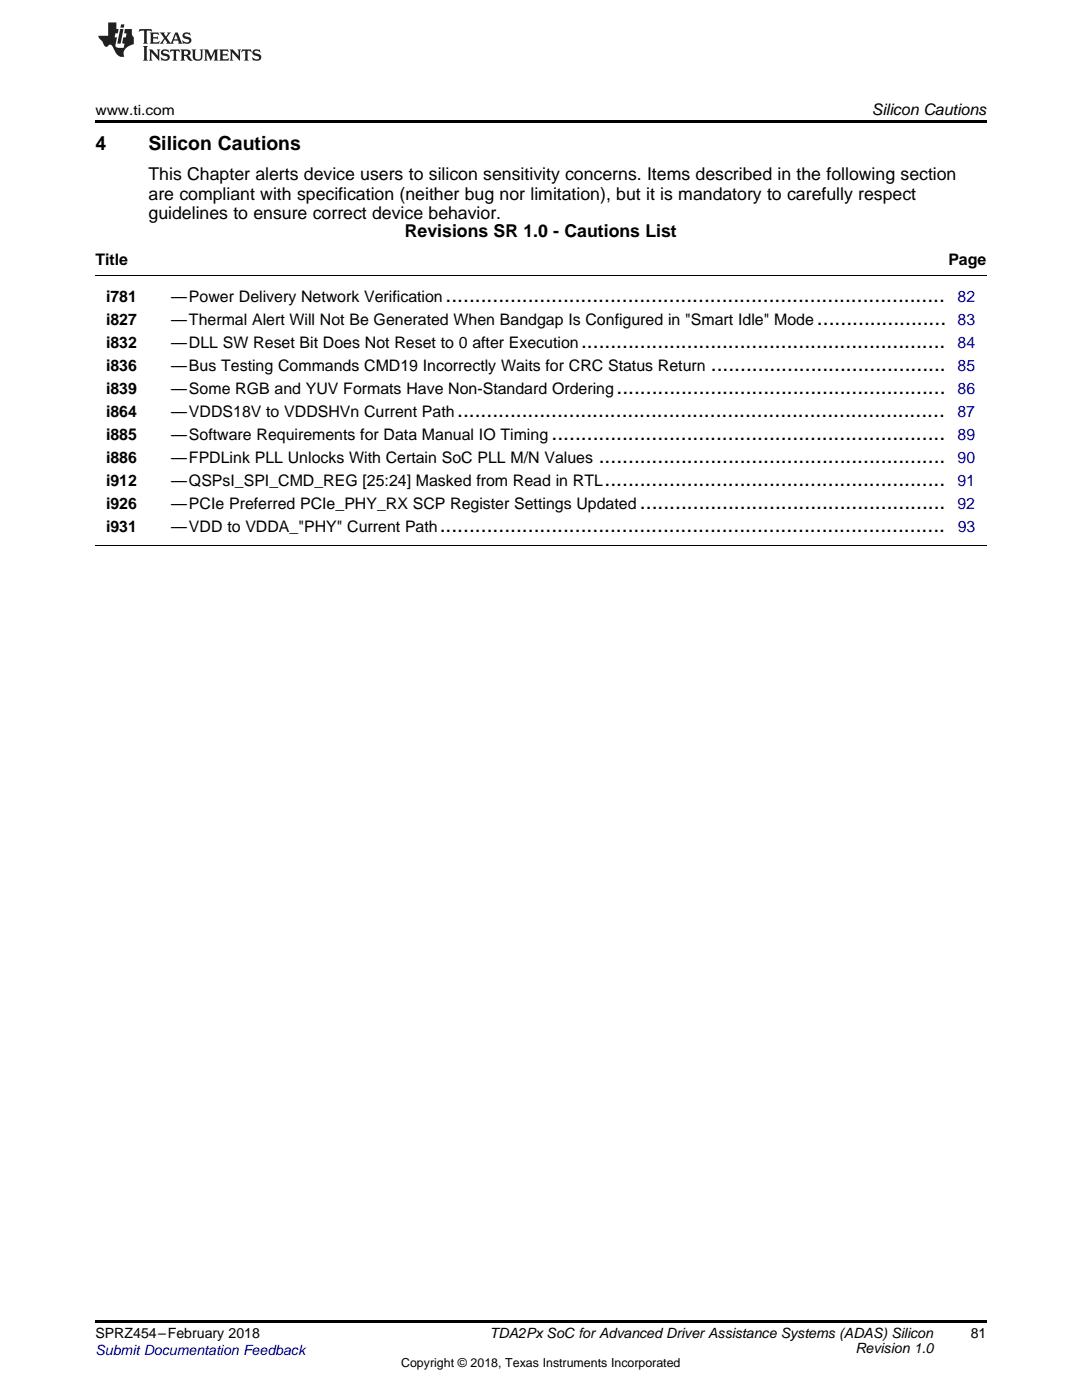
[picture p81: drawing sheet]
<svg xmlns="http://www.w3.org/2000/svg" width="216mm" height="279mm" viewBox="0 0 216 279" stroke-linecap="round" stroke-linejoin="round" font-family="sans-serif">
<defs><g id="words">
<g font-size="4.2">
<text x="88.9" y="60.3">.....................................................................................</text>
<text x="163" y="64.8">......................</text>
<text x="115.9" y="69.4">..............................................................</text>
<text x="141.8" y="74">........................................</text>
<text x="91.2" y="83.2">...................................................................................</text>
<text x="123" y="78.6">........................................................</text>
<text x="110.1" y="87.8">...................................................................</text>
<text x="119.5" y="92.4">...........................................................</text>
<text x="120.6" y="96.9">..........................................................</text>
<text x="127.7" y="101.5">....................................................</text>
<text x="87.7" y="106.1">......................................................................................</text>
</g>
<g font-size="3.9">
<text x="19" y="30">4</text>
<text x="29.6" y="30">Silicon Cautions</text>
</g>
<g font-size="3.5">
<text x="29.6" y="36">This Chapter alerts device users to silicon sensitivity concerns. Items described in the following section</text>
<text x="29.6" y="39.9">are compliant with specification (neither bug nor limitation), but it is mandatory to carefully respect</text>
<text x="29.6" y="43.7">guidelines to ensure correct device behavior.</text>
<text x="80.8" y="47.3">Revisions SR 1.0 - Cautions List</text>
</g>
<g font-size="3.2">
<text x="174" y="23">Silicon Cautions</text>
<text x="19" y="52.8">Title</text>
<text x="189.2" y="52.8">Page</text>
<text x="21.2" y="60.3">i781</text>
<text x="21.2" y="64.8">i827</text>
<text x="34.2" y="60.3">—Power Delivery Network Verification</text>
<text x="34.2" y="64.8">—Thermal Alert Will Not Be Generated When Bandgap Is Configured in &quot;Smart Idle&quot; Mode</text>
<text x="21.2" y="69.4">i832</text>
<text x="34.2" y="69.4">—DLL SW Reset Bit Does Not Reset to 0 after Execution</text>
<text x="21.2" y="74">i836</text>
<text x="34.2" y="74">—Bus Testing Commands CMD19 Incorrectly Waits for CRC Status Return</text>
<text x="21.2" y="78.6">i839</text>
<text x="21.2" y="83.2">i864</text>
<text x="34.2" y="78.6">—Some RGB and YUV Formats Have Non-Standard Ordering</text>
<text x="34.2" y="83.2">—VDDS18V to VDDSHVn Current Path</text>
<text x="21.2" y="87.8">i885</text>
<text x="34.2" y="87.8">—Software Requirements for Data Manual IO Timing</text>
<text x="21.2" y="92.4">i886</text>
<text x="34.2" y="92.4">—FPDLink PLL Unlocks With Certain SoC PLL M/N Values</text>
<text x="21.2" y="96.9">i912</text>
<text x="21.2" y="101.5">i926</text>
<text x="34.2" y="96.9">—QSPsI_SPI_CMD_REG [25:24] Masked from Read in RTL</text>
<text x="34.2" y="101.5">—PCIe Preferred PCIe_PHY_RX SCP Register Settings Updated</text>
<text x="21.2" y="106.1">i931</text>
<text x="34.2" y="106.1">—VDD to VDDA_&quot;PHY&quot; Current Path</text>
</g>
<g font-size="3.2" fill="#00f">
<text x="191.1" y="60.3">82</text>
<text x="191.1" y="64.8">83</text>
<text x="191.1" y="69.4">84</text>
<text x="191.1" y="74">85</text>
<text x="191" y="83.2">87</text>
<text x="191.1" y="78.6">86</text>
<text x="191.1" y="87.8">89</text>
<text x="191.1" y="92.4">90</text>
<text x="191" y="96.9">91</text>
<text x="191" y="101.5">92</text>
<text x="191.1" y="106.1">93</text>
</g>
<g font-size="2.8">
<text x="19" y="23">www.ti.com</text>
<text x="19" y="267.1">SPRZ454–February 2018</text>
<text x="97.8" y="267.1">TDA2Px SoC for Advanced Driver Assistance Systems (ADAS) Silicon</text>
<text x="170.7" y="269.9">Revision 1.0</text>
<text x="193.7" y="267">81</text>
</g>
<text font-size="2.8" fill="#00f" x="19" y="270.4">Submit Documentation Feedback</text>
<text font-size="2.5" x="80" y="272.7">Copyright © 2018, Texas Instruments Incorporated</text>
</g></defs>
<path d="M19 24h177.8v.6h-177.8zM19 263.5h177.8v.6h-177.8z" fill="#000"/>
<path d="M19 55h177.8M19 109h177.8" fill="none" stroke="#000" stroke-width=".2"/>
<g fill="#231f20">
<path d="M27.8 5.8l-.1 .6 .5-.3h.5l.1 .2v2.1l-.3 .3h1l-.2-.3v-2.1v-.2h.6l.4 .3-.1-.6zM29.9 6.5l.2 .4v1.5l-.2 .3h1.8l.1-.5a1.04 1.04 0 0 1-1.2 .1v-.6h.5l.4 .2v-.7l-.4 .2h-.5v-.6h.8l.3 .2-.1-.5zM31.9 6.5l.9 1.1-1 1.1h.9l-.2-.2 .4-.7 .5 .7-.2 .2h1.5l-.2-.2 .1-.4h.9l.2 .4-.2 .2h.9l-.2-.3-.7-1.9h-.5l-.9 2.1-.8-1.1 .8-1h-.8l.2 .3-.4 .5-.4-.6 .2-.2zM35.1 6.9l.4 .9h-.8zM36.6 6.6a.63 .63 0 0 0-.2 .7 .63 .63 0 0 0 .6 .4l.6 .2 .2 .2a.75 .75 0 0 1-.8 .4 .75 .75 0 0 1-.6-.5l.1 .7 .2-.1a1.11 1.11 0 0 0 1.5-.5 1.13 1.13 0 0 0-1.3-.9v-.3a1.04 1.04 0 0 1 1.1 .2l-.1-.6-.2 .1-.5-.1zM28.5 9.2l.3 .3v2.2l-.3 .4h1l-.2-.4v-2.2l.2-.3zM29.7 9.9l.2 .3v1.5l-.2 .4h.7l-.2-.4v-1.3l1.6 1.7v-1.9l.2-.3h-.7l.2 .3v.9l-1.1-1.2zM32.3 10a.62 .62 0 0 0-.2 .7 .62 .62 0 0 0 .6 .4l.6 .2 .2 .2a.76 .76 0 0 1-.8 .4 .76 .76 0 0 1-.6-.5l.1 .7 .2-.1a1.11 1.11 0 0 0 1.5-.6 1.13 1.13 0 0 0-1.3-.8v-.3a1.04 1.04 0 0 1 1.1 .1l-.1-.5-.2 .1-.5-.2zM34 9.9l-.1 .6a.61 .61 0 0 1 .7-.3l.1 1.5-.3 .4h1l-.3-.4 .1-1.5a.63 .63 0 0 1 .7 .3l-.1-.6zM36 9.9l.2 .3v1.5l-.2 .4h.9l-.2-.2v-.7l.6 .2a.76 .76 0 0 0 1.1 .6l-1-.9a.58 .58 0 0 0 .6-.6 .58 .58 0 0 0-.5-.6zM36.7 10.2l.1-.1a.45 .45 0 0 1 .6 .1 .45 .45 0 0 1 .1 .5l-.8 .2zM38.2 9.9l.2 .2a2.17 2.17 0 0 0 .4 1.9 .99 .99 0 0 0 1.6-.7v-1.1l.2-.3h-.7l.1 .2a1.92 1.92 0 0 1-.1 1.7 .6 .6 0 0 1-1-.5v-1.1l.2-.3zM40.7 9.9l.2 .3v1.5l-.2 .4h.7l-.2-.4v-1.4l.8 1.8 .9-1.8v1.4l-.2 .4h.9l-.3-.4v-1.5l.3-.3h-.8l-.6 1.4-.7-1.4zM43.7 9.9l.3 .3v1.5l-.3 .4h1.9l.1-.6a1.04 1.04 0 0 1-1.3 .2v-.6h.6l.4 .1v-.6l-.4 .2h-.6l.1-.6h.7l.4 .2-.1-.5zM45.8 9.9l.2 .3v1.5l-.2 .4h.8l-.3-.4v-1.3l1.6 1.7v-1.9l.2-.3h-.7l.2 .3v.9l-1.1-1.2zM48.3 9.9l-.1 .6a.61 .61 0 0 1 .7-.3v1.5l-.2 .4h.9l-.2-.4v-1.5a.63 .63 0 0 1 .8 .3l-.1-.6zM50.6 10a.62 .62 0 0 0-.2 .7 .62 .62 0 0 0 .6 .4l.6 .2 .1 .2a.76 .76 0 0 1-.7 .4 .76 .76 0 0 1-.6-.5l.1 .7 .1-.1a1.11 1.11 0 0 0 1.5-.6 1.13 1.13 0 0 0-1.2-.8l-.1-.3a1.04 1.04 0 0 1 1.2 .1l-.2-.5-.1 .1-.5-.2z"/>
<path d="M21.6 4.5v2.6h-2l.1 .4 .8 .9a.91 .91 0 0 0 .9 .9 .56 .56 0 0 1 .5-.4 .56 .56 0 0 1 .5 .3l.4 .8a1.53 1.53 0 0 0 2 1.3 1.54 1.54 0 0 1 1-2.1l.9-.4-.1-1.4a1.52 1.52 0 0 1-.3-1.6h-1.4l-.1 .9h.5l-.2 .8h-.5l-.2 .9v.2l.4 .1-.1 .9a1.93 1.93 0 0 1-1.6-.3l.2-1.8h-.4l.1-.8h.5l.2-.9h-.5v-1.3zM24 5.8l-.6 2.9h.7l.5-2.9zM24.2 4.9l-.2 .6h.7l.1-.6z"/>
</g>
<use href="#words"/>
</svg>
